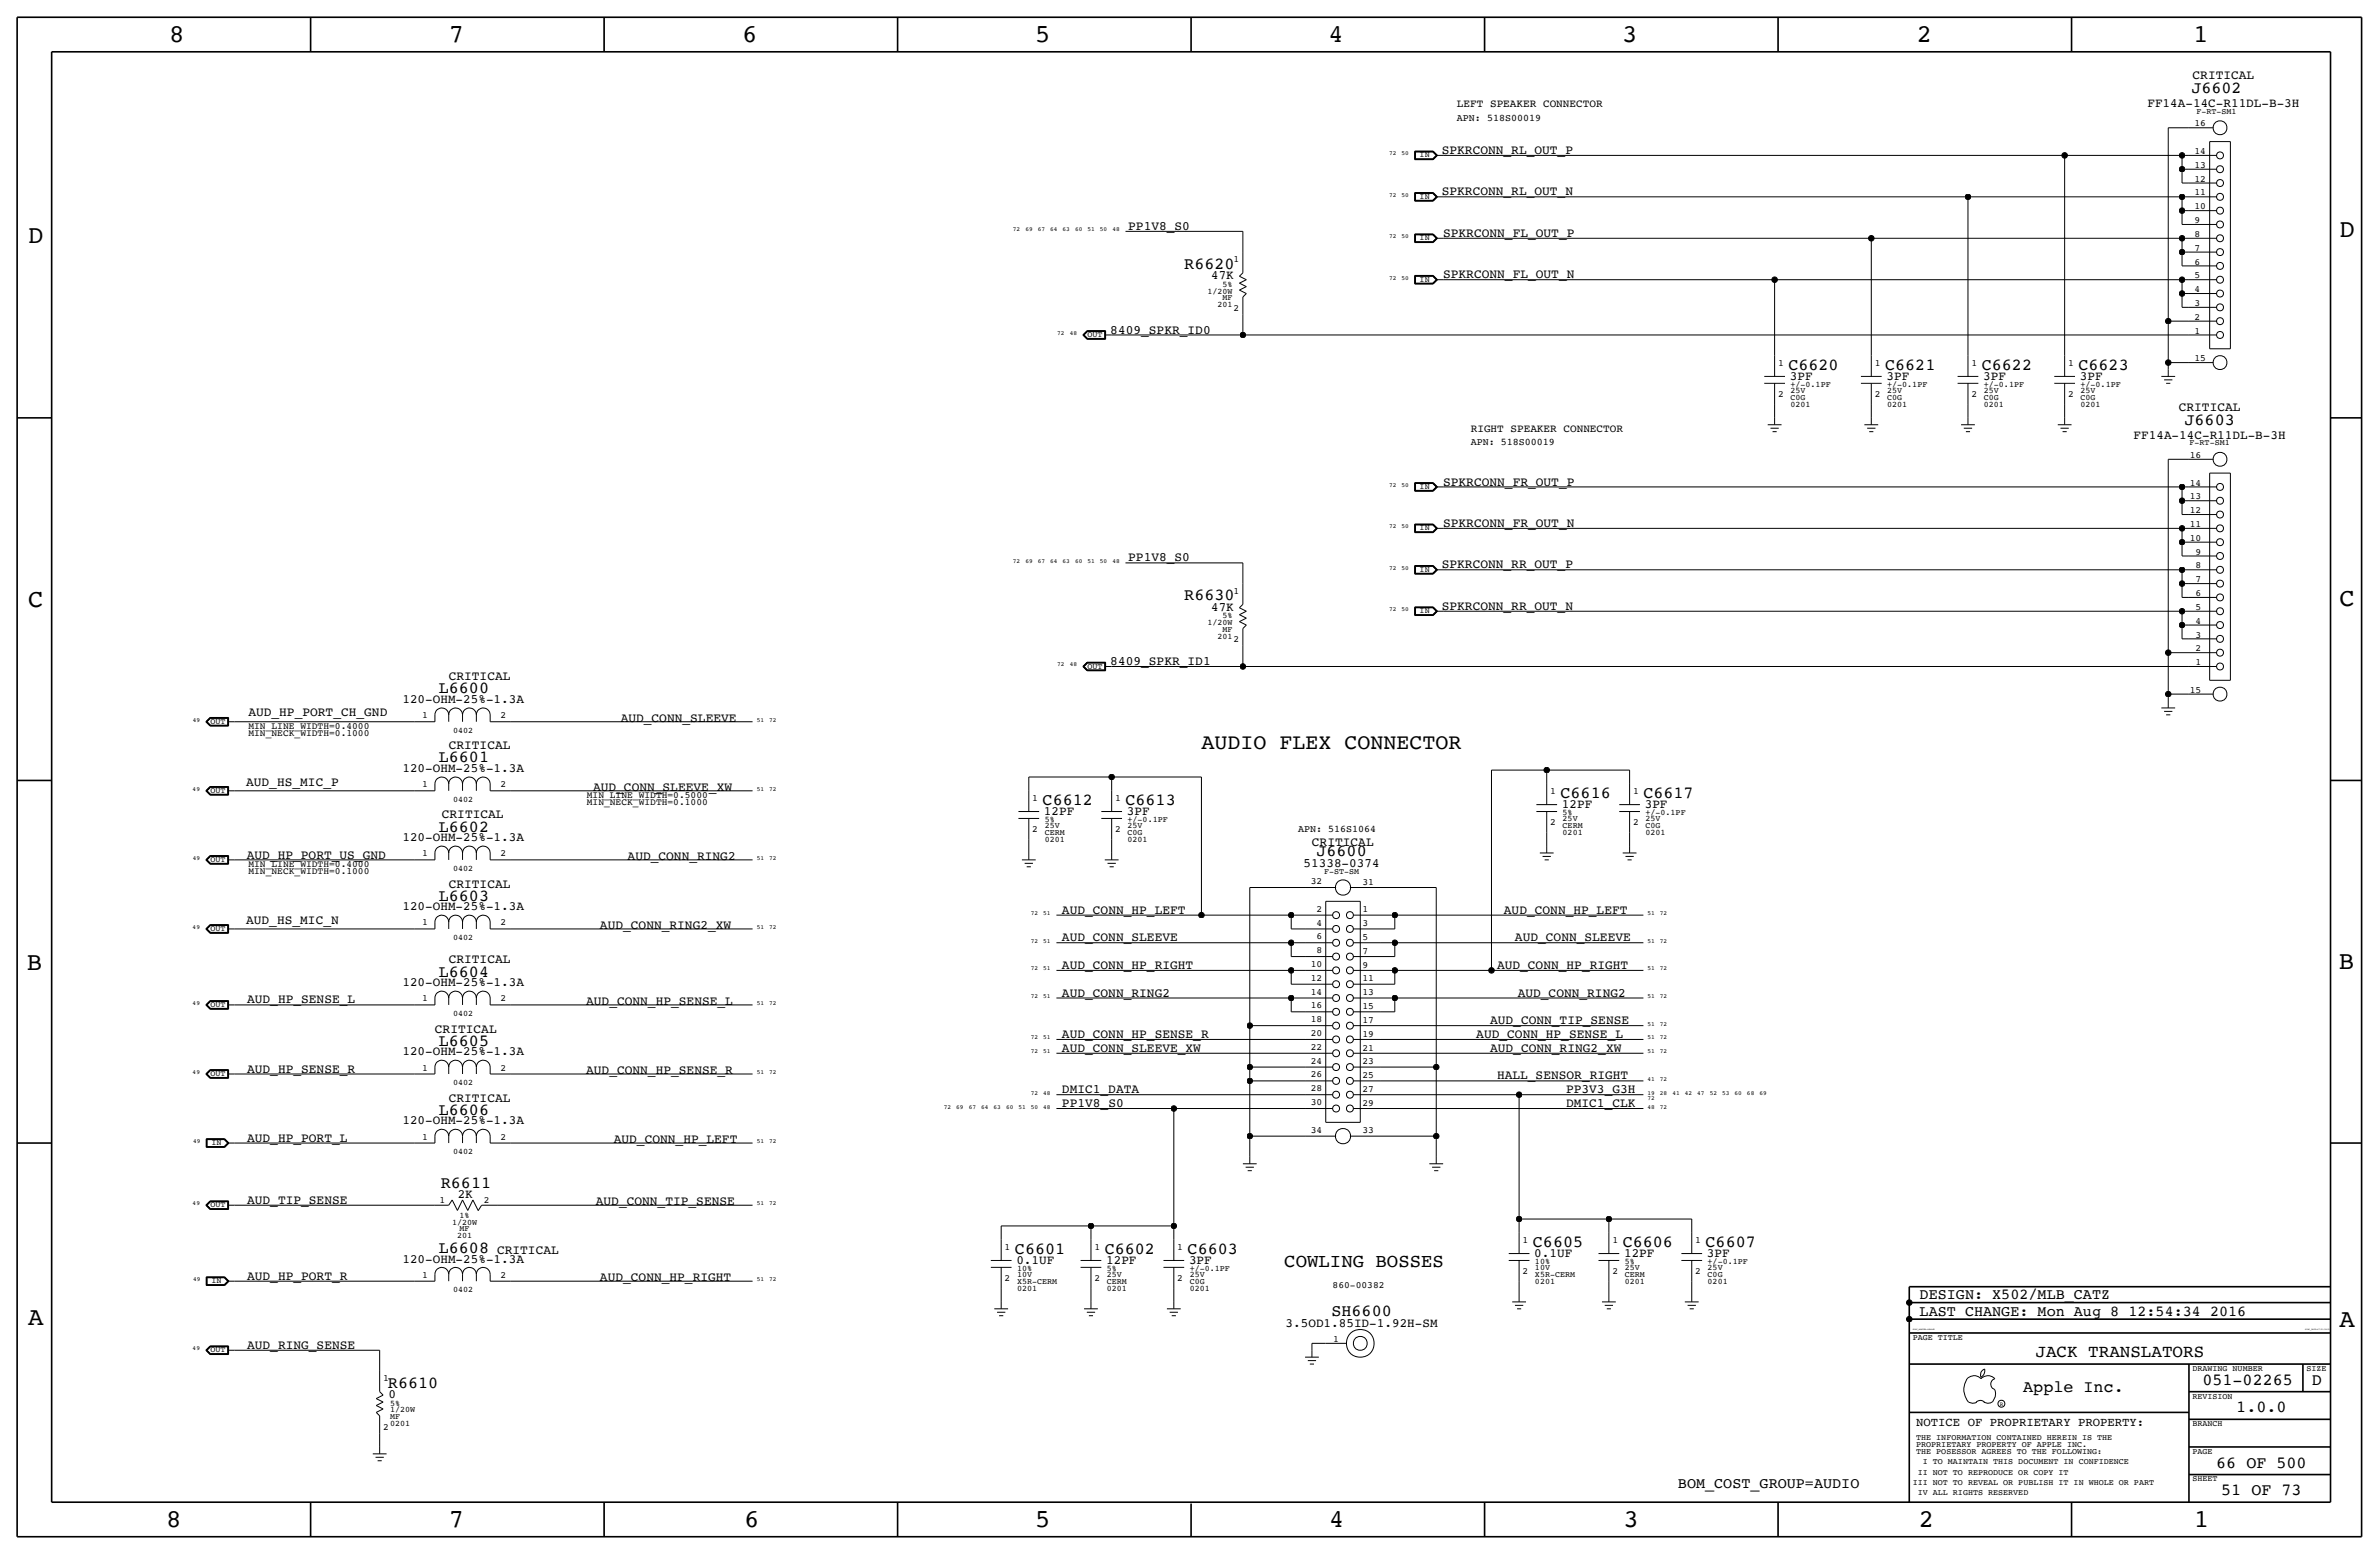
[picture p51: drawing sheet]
<svg xmlns="http://www.w3.org/2000/svg" width="875mm" height="572mm" viewBox="0 0 875 572" stroke-linecap="round" stroke-linejoin="round" font-family="sans-serif">
<defs><g id="words">
<g font-size="9.4">
<text x="62.2" y="15.5">8</text>
<text x="165.1" y="15.5">7</text>
<text x="273" y="15.5">6</text>
<text x="380.7" y="15.5">5</text>
<text x="488.7" y="15.5">4</text>
<text x="596.6" y="15.5">3</text>
<text x="705" y="15.5">2</text>
<text x="806.6" y="15.5">1</text>
<text x="10.4" y="89.4">D</text>
<text x="860.5" y="87.1">D</text>
<text x="10.4" y="223.3">C</text>
<text x="860.5" y="222.8">C</text>
<text x="9.9" y="356.6">B</text>
<text x="860.2" y="356.4">B</text>
<text x="10.4" y="487.4">A</text>
<text x="860.5" y="488.2">A</text>
<text x="61.2" y="561.6">8</text>
<text x="165.1" y="561.6">7</text>
<text x="273.8" y="561.6">6</text>
<text x="380.7" y="561.6">5</text>
<text x="488.9" y="561.6">4</text>
<text x="597.1" y="561.6">3</text>
<text x="705.8" y="561.6">2</text>
<text x="806.9" y="561.6">1</text>
</g>
<text font-size="8" x="441.9" y="275.6">AUDIO FLEX CONNECTOR</text>
<text font-size="7" x="472.4" y="466.1">COWLING BOSSES</text>
<text font-size="6.5" x="748.7" y="499.1">JACK TRANSLATORS</text>
<g font-size="6.2">
<text x="806" y="34.3">J6602</text>
<text x="435.6" y="98.8">R6620</text>
<text x="657.8" y="135.9">C6620</text>
<text x="693.4" y="135.9">C6621</text>
<text x="728.9" y="135.9">C6622</text>
<text x="764.5" y="135.9">C6623</text>
<text x="803.5" y="156.2">J6603</text>
<text x="435.6" y="220.7">R6630</text>
<text x="161.4" y="255">L6600</text>
<text x="161.4" y="280.4">L6601</text>
<text x="574" y="293.4">C6616</text>
<text x="604.5" y="293.4">C6617</text>
<text x="383.5" y="295.9">C6612</text>
<text x="414" y="295.9">C6613</text>
<text x="161.4" y="305.8">L6602</text>
<text x="484.2" y="315">J6600</text>
<text x="161.4" y="331.2">L6603</text>
<text x="161.4" y="359.2">L6604</text>
<text x="161.4" y="384.6">L6605</text>
<text x="161.4" y="410">L6606</text>
<text x="162.2" y="436.9">R6611</text>
<text x="161.4" y="460.8">L6608</text>
<text x="373.3" y="461">C6601</text>
<text x="406.3" y="461">C6602</text>
<text x="436.8" y="461">C6603</text>
<text x="563.8" y="458.5">C6605</text>
<text x="596.8" y="458.5">C6606</text>
<text x="627.3" y="458.5">C6607</text>
<text x="489.7" y="483.9">SH6600</text>
<text x="810.1" y="509.3">051-02265</text>
<text x="850.3" y="509.3">D</text>
<text x="142.7" y="510.3">R6610</text>
<text x="744.2" y="511.8">Apple Inc.</text>
<text x="822.6" y="519.4">1.0.0</text>
<text x="815.2" y="539.8">66 OF 500</text>
<text x="817" y="549.9">51 OF 73</text>
</g>
<g font-size="5.6">
<text x="706.1" y="477.8">DESIGN: X502/MLB_CATZ</text>
<text x="706.1" y="483.9">LAST CHANGE: Mon Aug 8 12:54:34 2016</text>
<text x="617.2" y="547.4">BOM_COST_GROUP=AUDIO</text>
</g>
<g font-size="4.7">
<text x="806.5" y="29.2">CRITICAL</text>
<text x="789.9" y="39.4">FF14A-14C-R11DL-B-3H</text>
<text x="530.3" y="56.6">SPKRCONN_RL_OUT_P</text>
<text x="530.3" y="71.9">SPKRCONN_RL_OUT_N</text>
<text x="415" y="84.6">PP1V8_S0</text>
<text x="530.8" y="87.1">SPKRCONN_FL_OUT_P</text>
<text x="445.5" y="102.6">47K</text>
<text x="530.8" y="102.4">SPKRCONN_FL_OUT_N</text>
<text x="408.4" y="122.7">8409_SPKR_ID0</text>
<text x="658.3" y="139.7">3PF</text>
<text x="693.9" y="139.7">3PF</text>
<text x="729.4" y="139.7">3PF</text>
<text x="765" y="139.7">3PF</text>
<text x="801.4" y="151.1">CRITICAL</text>
<text x="784.8" y="161.3">FF14A-14C-R11DL-B-3H</text>
<text x="530.8" y="178.6">SPKRCONN_FR_OUT_P</text>
<text x="530.8" y="193.8">SPKRCONN_FR_OUT_N</text>
<text x="415" y="206.5">PP1V8_S0</text>
<text x="530.3" y="209">SPKRCONN_RR_OUT_P</text>
<text x="445.5" y="224.5">47K</text>
<text x="530.3" y="224.3">SPKRCONN_RR_OUT_N</text>
<text x="408.4" y="244.6">8409_SPKR_ID1</text>
<text x="165" y="250.2">CRITICAL</text>
<text x="91.4" y="263.4">AUD_HP_PORT_CH_GND</text>
<text x="148" y="258.6">120-OHM-25%-1.3A</text>
<text x="228.3" y="265.4">AUD_CONN_SLEEVE</text>
<text x="165" y="275.6">CRITICAL</text>
<text x="148" y="284">120-OHM-25%-1.3A</text>
<text x="90.5" y="289.1">AUD_HS_MIC_P</text>
<text x="218.1" y="290.8">AUD_CONN_SLEEVE_XW</text>
<text x="384" y="299.7">12PF</text>
<text x="414.5" y="299.7">3PF</text>
<text x="574.5" y="297.2">12PF</text>
<text x="605" y="297.2">3PF</text>
<text x="162.5" y="301">CRITICAL</text>
<text x="148" y="309.4">120-OHM-25%-1.3A</text>
<text x="482.5" y="311.2">CRITICAL</text>
<text x="90.8" y="315.9">AUD_HP_PORT_US_GND</text>
<text x="230.8" y="316.2">AUD_CONN_RING2</text>
<text x="479.5" y="318.8">51338-0374</text>
<text x="165" y="326.4">CRITICAL</text>
<text x="148" y="334.8">120-OHM-25%-1.3A</text>
<text x="90.5" y="339.9">AUD_HS_MIC_N</text>
<text x="220.7" y="341.6">AUD_CONN_RING2_XW</text>
<text x="390.6" y="336">AUD_CONN_HP_LEFT</text>
<text x="553.2" y="336">AUD_CONN_HP_LEFT</text>
<text x="390.6" y="346.2">AUD_CONN_SLEEVE</text>
<text x="557.2" y="346.2">AUD_CONN_SLEEVE</text>
<text x="165" y="354.3">CRITICAL</text>
<text x="390.6" y="356.4">AUD_CONN_HP_RIGHT</text>
<text x="550.6" y="356.4">AUD_CONN_HP_RIGHT</text>
<text x="148" y="362.7">120-OHM-25%-1.3A</text>
<text x="90.9" y="369">AUD_HP_SENSE_L</text>
<text x="215.6" y="369.6">AUD_CONN_HP_SENSE_L</text>
<text x="390.6" y="366.5">AUD_CONN_RING2</text>
<text x="558.2" y="366.5">AUD_CONN_RING2</text>
<text x="548.1" y="376.7">AUD_CONN_TIP_SENSE</text>
<text x="160" y="379.7">CRITICAL</text>
<text x="390.6" y="381.7">AUD_CONN_HP_SENSE_R</text>
<text x="543" y="381.7">AUD_CONN_HP_SENSE_L</text>
<text x="148" y="388.1">120-OHM-25%-1.3A</text>
<text x="390.6" y="386.8">AUD_CONN_SLEEVE_XW</text>
<text x="548.1" y="386.8">AUD_CONN_RING2_XW</text>
<text x="90.9" y="394.4">AUD_HP_SENSE_R</text>
<text x="215.6" y="395">AUD_CONN_HP_SENSE_R</text>
<text x="550.6" y="397">HALL_SENSOR_RIGHT</text>
<text x="165" y="405.1">CRITICAL</text>
<text x="390.6" y="402.1">DMIC1_DATA</text>
<text x="390.6" y="407.1">PP1V8_S0</text>
<text x="576" y="402.1">PP3V3_G3H</text>
<text x="576" y="407.2">DMIC1_CLK</text>
<text x="148" y="413.5">120-OHM-25%-1.3A</text>
<text x="90.9" y="419.8">AUD_HP_PORT_L</text>
<text x="225.8" y="420.4">AUD_CONN_HP_LEFT</text>
<text x="90.9" y="442.7">AUD_TIP_SENSE</text>
<text x="168.3" y="440.4">2K</text>
<text x="219.2" y="443.2">AUD_CONN_TIP_SENSE</text>
<text x="182.8" y="461">CRITICAL</text>
<text x="148" y="464.3">120-OHM-25%-1.3A</text>
<text x="373.8" y="464.8">0.1UF</text>
<text x="406.9" y="464.8">12PF</text>
<text x="437.3" y="464.8">3PF</text>
<text x="564.3" y="462.3">0.1UF</text>
<text x="597.4" y="462.3">12PF</text>
<text x="627.8" y="462.3">3PF</text>
<text x="90.9" y="470.6">AUD_HP_PORT_R</text>
<text x="220.7" y="471.1">AUD_CONN_HP_RIGHT</text>
<text x="472.9" y="487.9">3.5OD1.85ID-1.92H-SM</text>
<text x="90.9" y="496">AUD_RING_SENSE</text>
<text x="143" y="514.1">0</text>
</g>
<text font-size="4.5" x="704.8" y="524.5">NOTICE OF PROPRIETARY PROPERTY:</text>
<g font-size="4.1">
<text x="535.9" y="39.4">LEFT SPEAKER CONNECTOR</text>
<text x="541" y="158.8">RIGHT SPEAKER CONNECTOR</text>
</g>
<g font-size="3.7">
<text x="535.9" y="44.5">APN: 518S00019</text>
<text x="541" y="163.8">APN: 518S00019</text>
<text x="477.5" y="306.1">APN: 516S1064</text>
</g>
<g font-size="3.5">
<text x="807.2" y="46.5">16</text>
<text x="807.2" y="56.6">14</text>
<text x="807.2" y="61.7">13</text>
<text x="807.2" y="66.8">12</text>
<text x="807.2" y="71.9">11</text>
<text x="807.2" y="77">10</text>
<text x="807.2" y="82">9</text>
<text x="807.2" y="87.1">8</text>
<text x="807.2" y="92.2">7</text>
<text x="453.8" y="96.5">1</text>
<text x="807.2" y="97.3">6</text>
<text x="807.2" y="102.4">5</text>
<text x="807.2" y="107.5">4</text>
<text x="807.2" y="112.5">3</text>
<text x="453.8" y="114.3">2</text>
<text x="807.2" y="117.6">2</text>
<text x="807.2" y="122.7">1</text>
<text x="654" y="134.6">1</text>
<text x="689.6" y="134.6">1</text>
<text x="725.1" y="134.6">1</text>
<text x="760.7" y="134.6">1</text>
<text x="807.2" y="132.9">15</text>
<text x="654" y="146.1">2</text>
<text x="689.6" y="146.1">2</text>
<text x="725.1" y="146.1">2</text>
<text x="760.7" y="146.1">2</text>
<text x="805.5" y="168.4">16</text>
<text x="805.5" y="178.6">14</text>
<text x="805.5" y="183.6">13</text>
<text x="805.5" y="188.7">12</text>
<text x="805.5" y="193.8">11</text>
<text x="805.5" y="198.9">10</text>
<text x="807.6" y="204">9</text>
<text x="807.6" y="209.1">8</text>
<text x="807.6" y="214.1">7</text>
<text x="453.8" y="218.4">1</text>
<text x="807.6" y="219.2">6</text>
<text x="807.6" y="224.3">5</text>
<text x="807.6" y="229.4">4</text>
<text x="453.8" y="236.2">2</text>
<text x="807.6" y="234.5">3</text>
<text x="807.6" y="239.5">2</text>
<text x="807.6" y="244.6">1</text>
<text x="805.5" y="254.8">15</text>
<text x="91.4" y="268">MIN_LINE_WIDTH=0.4000</text>
<text x="155.3" y="264.2">1</text>
<text x="184.1" y="264.2">2</text>
<text x="91.4" y="270.5">MIN_NECK_WIDTH=0.1000</text>
<text x="155.3" y="289.6">1</text>
<text x="184.1" y="289.6">2</text>
<text x="215.8" y="293.4">MIN_LINE_WIDTH=0.5000</text>
<text x="570.2" y="292.1">1</text>
<text x="600.7" y="292.1">1</text>
<text x="215.8" y="295.9">MIN_NECK_WIDTH=0.1000</text>
<text x="379.7" y="294.6">1</text>
<text x="410.2" y="294.6">1</text>
<text x="570.2" y="303.5">2</text>
<text x="600.7" y="303.5">2</text>
<text x="379.7" y="306.1">2</text>
<text x="410.2" y="306.1">2</text>
<text x="155.3" y="315">1</text>
<text x="184.1" y="315">2</text>
<text x="91.4" y="321.3">MIN_NECK_WIDTH=0.1000</text>
<text x="91.4" y="318.8">MIN_LINE_WIDTH=0.4000</text>
<text x="482.1" y="325.1">32</text>
<text x="501.1" y="325.4">31</text>
<text x="484.2" y="335.3">2</text>
<text x="501.1" y="335.6">1</text>
<text x="155.3" y="340.4">1</text>
<text x="184.1" y="340.4">2</text>
<text x="484.2" y="340.4">4</text>
<text x="501.1" y="340.6">3</text>
<text x="484.2" y="345.5">6</text>
<text x="501.1" y="345.7">5</text>
<text x="484.2" y="350.5">8</text>
<text x="501.1" y="350.8">7</text>
<text x="482.1" y="355.6">10</text>
<text x="501.1" y="355.9">9</text>
<text x="482.1" y="365.8">14</text>
<text x="482.1" y="360.7">12</text>
<text x="501.1" y="361">11</text>
<text x="155.3" y="368.3">1</text>
<text x="184.1" y="368.3">2</text>
<text x="482.1" y="370.9">16</text>
<text x="501.1" y="371.1">15</text>
<text x="501.1" y="366">13</text>
<text x="482.1" y="375.9">18</text>
<text x="501.1" y="376.2">17</text>
<text x="482.1" y="381">20</text>
<text x="501.1" y="381.3">19</text>
<text x="482.1" y="386.1">22</text>
<text x="501.1" y="386.3">21</text>
<text x="155.3" y="393.7">1</text>
<text x="184.1" y="393.7">2</text>
<text x="482.1" y="391.2">24</text>
<text x="501.1" y="391.4">23</text>
<text x="482.1" y="401.3">28</text>
<text x="482.1" y="396.2">26</text>
<text x="501.1" y="401.6">27</text>
<text x="501.1" y="396.5">25</text>
<text x="482.1" y="406.4">30</text>
<text x="501.1" y="406.7">29</text>
<text x="155.3" y="419.1">1</text>
<text x="184.1" y="419.1">2</text>
<text x="482.1" y="416.6">34</text>
<text x="501.1" y="416.8">33</text>
<text x="161.7" y="442.5">1</text>
<text x="178" y="442.5">2</text>
<text x="369.5" y="459.7">1</text>
<text x="402.5" y="459.7">1</text>
<text x="433" y="459.7">1</text>
<text x="560" y="457.2">1</text>
<text x="593" y="457.2">1</text>
<text x="623.5" y="457.2">1</text>
<text x="155.3" y="469.9">1</text>
<text x="184.1" y="469.9">2</text>
<text x="369.5" y="471.2">2</text>
<text x="402.5" y="471.2">2</text>
<text x="433" y="471.2">2</text>
<text x="490.2" y="473.7">860-00382</text>
<text x="560" y="468.6">2</text>
<text x="593" y="468.6">2</text>
<text x="623.5" y="468.6">2</text>
<text x="490.4" y="493.5">1</text>
<text x="140.9" y="508">1</text>
<text x="140.9" y="525.8">2</text>
</g>
<g font-size="3.1">
<text x="807.9" y="41.9">F-RT-SM1</text>
<text x="522.2" y="57.9">IN</text>
<text x="522.2" y="73.2">IN</text>
<text x="522.2" y="88.4">IN</text>
<text x="444.1" y="108">1/20W</text>
<text x="449.6" y="105.4">5%</text>
<text x="522.2" y="103.6">IN</text>
<text x="447.8" y="113">201</text>
<text x="449.6" y="110.5">MF</text>
<text x="400" y="124">OUT</text>
<text x="658.6" y="142.2">+/-0.1PF</text>
<text x="694.1" y="142.2">+/-0.1PF</text>
<text x="729.7" y="142.2">+/-0.1PF</text>
<text x="765.3" y="142.2">+/-0.1PF</text>
<text x="658.6" y="149.6">0201</text>
<text x="658.6" y="147.1">C0G</text>
<text x="658.6" y="144.5">25V</text>
<text x="694.1" y="149.6">0201</text>
<text x="694.1" y="147.1">C0G</text>
<text x="694.1" y="144.5">25V</text>
<text x="729.7" y="149.6">0201</text>
<text x="729.7" y="147.1">C0G</text>
<text x="729.7" y="144.5">25V</text>
<text x="765.3" y="149.6">0201</text>
<text x="765.3" y="147.1">C0G</text>
<text x="765.3" y="144.5">25V</text>
<text x="805.4" y="163.8">F-RT-SM1</text>
<text x="522.2" y="179.8">IN</text>
<text x="522.2" y="195.1">IN</text>
<text x="522.2" y="210.3">IN</text>
<text x="449.6" y="227.3">5%</text>
<text x="522.2" y="225.6">IN</text>
<text x="444.1" y="229.9">1/20W</text>
<text x="449.6" y="232.4">MF</text>
<text x="447.8" y="235">201</text>
<text x="400" y="245.9">OUT</text>
<text x="77.4" y="266.2">OUT</text>
<text x="166.7" y="269.5">0402</text>
<text x="77.4" y="291.6">OUT</text>
<text x="166.7" y="294.9">0402</text>
<text x="574.8" y="299.7">5%</text>
<text x="605.2" y="299.7">+/-0.1PF</text>
<text x="384.3" y="304.5">25V</text>
<text x="384.3" y="302.3">5%</text>
<text x="414.7" y="304.5">25V</text>
<text x="414.7" y="302.3">+/-0.1PF</text>
<text x="574.8" y="304.5">CERM</text>
<text x="574.8" y="302">25V</text>
<text x="605.2" y="304.5">C0G</text>
<text x="605.2" y="302">25V</text>
<text x="384.3" y="309.6">0201</text>
<text x="384.3" y="307.1">CERM</text>
<text x="414.7" y="309.6">0201</text>
<text x="414.7" y="307.1">C0G</text>
<text x="574.8" y="307.1">0201</text>
<text x="605.2" y="307.1">0201</text>
<text x="77.4" y="317">OUT</text>
<text x="166.7" y="320.3">0402</text>
<text x="487" y="321.6">F-ST-SM</text>
<text x="77.4" y="342.4">OUT</text>
<text x="166.7" y="345.7">0402</text>
<text x="77.4" y="370.3">OUT</text>
<text x="166.7" y="373.6">0402</text>
<text x="77.4" y="395.7">OUT</text>
<text x="166.7" y="399">0402</text>
<text x="77.8" y="421.1">IN</text>
<text x="166.7" y="424.4">0402</text>
<text x="77.4" y="444">OUT</text>
<text x="169" y="447.8">1%</text>
<text x="166.3" y="450.3">1/20W</text>
<text x="168.1" y="455.4">201</text>
<text x="169" y="452.9">MF</text>
<text x="374.1" y="467.4">10%</text>
<text x="407.1" y="467.4">5%</text>
<text x="437.6" y="467.4">+/-0.1PF</text>
<text x="564.6" y="467.1">10V</text>
<text x="564.6" y="464.8">10%</text>
<text x="597.6" y="467.1">25V</text>
<text x="597.6" y="464.8">5%</text>
<text x="628.1" y="467.1">25V</text>
<text x="628.1" y="464.8">+/-0.1PF</text>
<text x="77.8" y="471.9">IN</text>
<text x="374.1" y="472.2">X5R-CERM</text>
<text x="374.1" y="469.6">10V</text>
<text x="407.1" y="472.2">CERM</text>
<text x="407.1" y="469.6">25V</text>
<text x="437.6" y="472.2">C0G</text>
<text x="437.6" y="469.6">25V</text>
<text x="564.6" y="472.2">0201</text>
<text x="564.6" y="469.6">X5R-CERM</text>
<text x="597.6" y="472.2">0201</text>
<text x="597.6" y="469.6">CERM</text>
<text x="628.1" y="472.2">0201</text>
<text x="628.1" y="469.6">C0G</text>
<text x="166.7" y="475.2">0402</text>
<text x="374.1" y="474.7">0201</text>
<text x="407.1" y="474.7">0201</text>
<text x="437.6" y="474.7">0201</text>
<text x="77.4" y="497.3">OUT</text>
<text x="703.5" y="492.8">PAGE TITLE</text>
<text x="806.4" y="504.2">DRAWING NUMBER</text>
<text x="848.3" y="504.2">SIZE</text>
<text x="806.4" y="514.3">REVISION</text>
<text x="143.5" y="522">MF</text>
<text x="143.5" y="519.4">1/20W</text>
<text x="143.5" y="516.9">5%</text>
<text x="143.5" y="524.5">0201</text>
<text x="806.4" y="524.5">BRANCH</text>
<text x="704.8" y="532.1">PROPRIETARY PROPERTY OF APPLE INC.</text>
<text x="704.8" y="529.6">THE INFORMATION CONTAINED HEREIN IS THE</text>
<text x="704.8" y="534.7">THE POSESSOR AGREES TO THE FOLLOWING:</text>
<text x="707.2" y="538.5">I TO MAINTAIN THIS DOCUMENT IN CONFIDENCE</text>
<text x="806.4" y="534.7">PAGE</text>
<text x="705.4" y="542.3">II NOT TO REPRODUCE OR COPY IT</text>
<text x="806.4" y="544.8">SHEET</text>
<text x="703.5" y="546.1">III NOT TO REVEAL OR PUBLISH IT IN WHOLE OR PART</text>
<text x="705.4" y="549.9">IV ALL RIGHTS RESERVED</text>
</g>
<g font-size="2.3">
<text x="510.9" y="57.1">72</text>
<text x="515.5" y="57.1">50</text>
<text x="510.9" y="72.4">72</text>
<text x="515.5" y="72.4">50</text>
<text x="372.6" y="85.1">72</text>
<text x="377.1" y="85.1">69</text>
<text x="381.7" y="85.1">67</text>
<text x="386.3" y="85.1">64</text>
<text x="390.9" y="85.1">63</text>
<text x="395.4" y="85.1">60</text>
<text x="400" y="85.1">51</text>
<text x="404.6" y="85.1">50</text>
<text x="409.1" y="85.1">48</text>
<text x="510.9" y="87.6">72</text>
<text x="515.5" y="87.6">50</text>
<text x="510.9" y="102.9">72</text>
<text x="515.5" y="102.9">50</text>
<text x="388.9" y="123.2">72</text>
<text x="393.4" y="123.2">48</text>
<text x="510.9" y="179.1">72</text>
<text x="515.5" y="179.1">50</text>
<text x="510.9" y="194.3">72</text>
<text x="515.5" y="194.3">50</text>
<text x="372.6" y="207">72</text>
<text x="377.1" y="207">69</text>
<text x="381.7" y="207">67</text>
<text x="386.3" y="207">64</text>
<text x="390.9" y="207">63</text>
<text x="395.4" y="207">60</text>
<text x="400" y="207">51</text>
<text x="404.6" y="207">50</text>
<text x="409.1" y="207">48</text>
<text x="510.9" y="209.5">72</text>
<text x="515.5" y="209.5">50</text>
<text x="510.9" y="224.8">72</text>
<text x="515.5" y="224.8">50</text>
<text x="388.9" y="245.1">72</text>
<text x="393.4" y="245.1">48</text>
<text x="70.9" y="265.4">49</text>
<text x="278.3" y="265.4">51</text>
<text x="282.9" y="265.4">72</text>
<text x="70.9" y="290.8">49</text>
<text x="278.3" y="290.8">51</text>
<text x="282.9" y="290.8">72</text>
<text x="70.9" y="316.2">49</text>
<text x="278.3" y="316.2">51</text>
<text x="282.9" y="316.2">72</text>
<text x="70.9" y="341.6">49</text>
<text x="278.3" y="341.6">51</text>
<text x="282.9" y="341.6">72</text>
<text x="379.2" y="336.6">72</text>
<text x="383.7" y="336.6">51</text>
<text x="606" y="336.6">51</text>
<text x="610.6" y="336.6">72</text>
<text x="379.2" y="346.7">72</text>
<text x="383.7" y="346.7">51</text>
<text x="606" y="346.7">51</text>
<text x="610.6" y="346.7">72</text>
<text x="379.2" y="356.9">72</text>
<text x="383.7" y="356.9">51</text>
<text x="606" y="356.9">51</text>
<text x="610.6" y="356.9">72</text>
<text x="70.9" y="369.6">49</text>
<text x="278.3" y="369.6">51</text>
<text x="282.9" y="369.6">72</text>
<text x="379.2" y="367">72</text>
<text x="383.7" y="367">51</text>
<text x="606" y="367">51</text>
<text x="610.6" y="367">72</text>
<text x="606" y="377.2">51</text>
<text x="610.6" y="377.2">72</text>
<text x="379.2" y="382.3">72</text>
<text x="383.7" y="382.3">51</text>
<text x="606" y="382.3">51</text>
<text x="610.6" y="382.3">72</text>
<text x="379.2" y="387.4">72</text>
<text x="383.7" y="387.4">51</text>
<text x="606" y="387.4">51</text>
<text x="610.6" y="387.4">72</text>
<text x="70.9" y="395">49</text>
<text x="278.3" y="395">51</text>
<text x="282.9" y="395">72</text>
<text x="606" y="397.5">41</text>
<text x="610.6" y="397.5">72</text>
<text x="347.2" y="407.7">72</text>
<text x="351.7" y="407.7">69</text>
<text x="356.3" y="407.7">67</text>
<text x="360.9" y="407.7">64</text>
<text x="365.5" y="407.7">63</text>
<text x="370" y="407.7">60</text>
<text x="374.6" y="407.7">51</text>
<text x="379.2" y="407.7">50</text>
<text x="379.2" y="402.6">72</text>
<text x="383.7" y="407.7">48</text>
<text x="383.7" y="402.6">48</text>
<text x="606" y="404.4">72</text>
<text x="606" y="402.6">19</text>
<text x="606" y="407.7">48</text>
<text x="610.6" y="402.6">28</text>
<text x="610.6" y="407.7">72</text>
<text x="615.1" y="402.6">41</text>
<text x="619.7" y="402.6">42</text>
<text x="624.3" y="402.6">47</text>
<text x="628.9" y="402.6">52</text>
<text x="633.4" y="402.6">53</text>
<text x="638" y="402.6">60</text>
<text x="642.6" y="402.6">68</text>
<text x="647.1" y="402.6">69</text>
<text x="71" y="420.4">49</text>
<text x="278.3" y="420.4">51</text>
<text x="282.9" y="420.4">72</text>
<text x="70.9" y="443.2">49</text>
<text x="278.3" y="443.2">51</text>
<text x="282.9" y="443.2">72</text>
<text x="71" y="471.2">49</text>
<text x="278.3" y="471.2">51</text>
<text x="282.9" y="471.2">72</text>
<text x="70.9" y="496.6">49</text>
</g>
<text font-size="2.2" x="735.5" y="516.9">R</text>
<g font-size=".8">
<text x="703.5" y="488.9">SYNC_MASTER=AHAAGE</text>
<text x="847.9" y="488.9">SYNC_DATE=07/21/2015</text>
</g>
</g></defs>
<g fill="none" stroke="#000" stroke-width=".37">
<path d="M520.3 55.6h6.9zM520.3 55.6v3.1zM520.3 58.7h6.9zM520.4 55.7v2.9zM520.4 58.6h6.7zM520.4 55.7h6.7zM520.5 55.8v2.7zM520.5 58.5h6.5zM520.5 55.8h6.5zM520.6 55.9h6.4zM520.6 55.9v2.5zM520.6 58.4h6.4z"/>
<path d="M527 58.4l1.3-1.3zM527 55.9l1.3 1.3zM527 58.5l1.4-1.3zM527.1 55.8l1.3 1.4zM527.1 55.7l1.5 1.5zM527.1 58.6l1.5-1.4zM527.2 55.6l1.5 1.6zM527.2 58.7l1.5-1.6zM528.3 57.2h2.5zM530.8 57.2h228.6zM759.4 57.2h43.2zM759.4 57.2v73.6z"/>
<path d="M797.5 47v71.1zM797.5 47h7.6zM802.6 57.2h2.5zM802.6 57.2v5zM805.1 57.2h10.2zM805.1 47h8.9zM812.7 52.1v76.2zM812.7 52.1h7.7zM820.4 52.1v76.2zM520.3 70.8h6.9zM520.3 70.8v3.2zM520.3 74h6.9z"/>
<path d="M520.4 70.9v3zM520.4 73.9h6.7zM520.4 70.9h6.7zM520.5 71v2.8zM520.5 73.8h6.5zM520.5 71h6.5zM520.6 71.1h6.4zM520.6 71.1v2.6zM520.6 73.7h6.4zM527 73.7l1.3-1.3zM527 71.1l1.3 1.3zM527 73.8l1.4-1.4z"/>
<path d="M527.1 71l1.3 1.4zM527.1 70.9l1.5 1.5zM527.1 73.9l1.5-1.5zM527.2 70.8l1.5 1.6zM527.2 74l1.5-1.6zM528.3 72.4h2.5zM530.8 72.4h193zM723.8 72.4h78.8zM723.8 72.4v58.4zM802.6 72.4v5.1zM802.6 77.5v5zM802.6 77.5h2.5z"/>
<path d="M802.6 62.2v5.1zM802.6 62.2h2.5zM802.6 67.3h2.5zM802.6 72.4h2.5zM805.1 62.2h10.2zM805.1 67.3h10.2zM805.1 72.4h10.2zM805.1 77.5h10.2zM414 85.1h43.1zM457.1 85.1v7.6zM457.1 92.7v7.6zM520.3 86.1h6.9z"/>
<path d="M520.3 86.1v3.1zM520.3 89.2h6.9zM520.4 86.2v2.9zM520.4 89.1h6.7zM520.4 86.2h6.7zM520.5 86.3v2.7zM520.5 89h6.5zM520.5 86.3h6.5zM520.6 86.4h6.4zM520.6 86.4v2.5zM520.6 88.9h6.4zM527 88.9l1.3-1.3z"/>
<path d="M527 86.4l1.3 1.2zM527 89l1.4-1.4zM527.1 86.3l1.3 1.3zM527.1 86.2l1.5 1.4zM527.1 89.1l1.5-1.5zM527.2 86.1l1.5 1.5zM527.2 89.2l1.5-1.6zM528.3 87.6h2.5zM530.8 87.6h157.5zM688.3 87.6h114.3zM688.3 87.6v43.2zM802.6 87.6h2.5z"/>
<path d="M802.6 87.6v5.1zM802.6 92.7v5.1zM802.6 92.7h2.5zM802.6 97.8h2.5zM802.6 82.6h2.5zM805.1 97.8h10.2zM805.1 82.6h10.2zM805.1 87.6h10.2zM805.1 92.7h10.2zM455.9 101.6l1.2-1.3zM455.9 101.6l2.5 1.3zM455.9 106.7l2.5 1.3z"/>
<path d="M455.9 104.1l2.5 1.3zM455.9 106.7l2.5-1.3zM455.9 104.1l2.5-1.2zM457.1 115.6v7.6zM457.1 109.2v6.4zM458.4 108l-1.3 1.2zM520.3 101.3h6.9zM520.3 101.3v3.1zM520.3 104.4h6.9zM520.4 101.4v2.9zM520.4 104.3h6.7zM520.4 101.4h6.7z"/>
<path d="M520.5 101.5v2.7zM520.5 104.2h6.5zM520.5 101.5h6.5zM520.6 101.6h6.4zM520.6 101.6v2.5zM520.6 104.1h6.4zM527 104.1l1.3-1.2zM527 101.6l1.3 1.3zM527 104.2l1.4-1.3zM527.1 101.5l1.3 1.4zM527.1 101.4l1.5 1.5zM527.1 104.3l1.5-1.4z"/>
<path d="M527.2 101.3l1.5 1.6zM527.2 104.4l1.5-1.5zM528.3 102.9h2.5zM530.8 102.9h121.9zM652.7 102.9h149.9zM652.7 102.9v27.9zM797.5 118.1h7.6zM797.5 118.1v15.3zM802.6 102.9v5zM802.6 108v5zM802.6 108h2.5zM802.6 113h2.5z"/>
<path d="M802.6 102.9h2.5zM805.1 108h10.2zM805.1 113h10.2zM805.1 118.1h10.2zM805.1 102.9h10.2zM398.3 123.2l1.5 1.6zM398.3 123.2l1.5-1.6zM398.4 123.2l1.5-1.5zM398.4 123.2l1.5 1.5zM398.6 123.2l1.3-1.4zM398.6 123.2l1.3 1.4zM398.7 123.2l1.3 1.3z"/>
<path d="M398.7 123.2l1.3-1.3zM399.8 121.6h6.9zM399.8 124.8h6.9zM399.9 121.7h6.7zM399.9 124.7h6.7zM399.9 121.8h6.6zM399.9 124.6h6.6zM400 124.5h6.3zM400 121.9h6.3zM406.3 121.9v2.6zM406.3 123.2h2.6zM406.5 121.8v2.8z"/>
<path d="M406.6 121.7v3zM406.7 121.6v3.2zM408.9 123.2h48.2zM457.1 123.2h348zM648.9 138.4h7.6zM652.7 130.8v7.6zM684.5 138.4h7.6zM688.3 130.8v7.6zM720 138.4h7.7zM723.8 130.8v7.6zM755.6 138.4h7.6zM759.4 130.8v7.6z"/>
<path d="M795 138.4h5zM796 139.7h3zM797.5 133.3v2.6zM797.5 135.9v2.5zM797.5 133.4h7.6zM805.1 123.2h10.2zM805.1 133.4h8.9zM812.7 128.3h7.7zM648.9 141h7.6zM650.2 156.2h5.1zM651.2 157.5h3.1zM652 158.8h1.5z"/>
<path d="M652.7 148.6v5.1zM652.7 153.7v2.5zM652.7 141v7.6zM684.5 141h7.6zM685.7 156.2h5.1zM686.8 157.5h3zM687.5 158.8h1.6zM688.3 148.6v5.1zM688.3 153.7v2.5zM688.3 141v7.6zM720 141h7.7zM721.3 156.2h5.1z"/>
<path d="M722.3 157.5h3.1zM723.1 158.8h1.5zM723.8 148.6v5.1zM723.8 153.7v2.5zM723.8 141v7.6zM755.6 141h7.6zM756.9 156.2h5zM757.9 157.5h3zM758.6 158.8h1.6zM759.4 148.6v5.1zM759.4 153.7v2.5zM759.4 141v7.6z"/>
<path d="M796.7 141h1.6zM520.3 177.5h6.9zM520.3 177.5v3.1zM520.4 177.6v2.9zM520.4 177.6h6.7zM520.5 177.7v2.7zM520.5 177.7h6.5zM520.6 177.8h6.4zM520.6 177.8v2.5zM527 177.8l1.3 1.3zM527.1 177.7l1.3 1.4zM527.1 177.6l1.5 1.5z"/>
<path d="M527.2 177.5l1.5 1.6zM528.3 179.1h2.5zM528.7 179.1l-1.5 1.5zM530.8 179.1h271.8zM797.5 168.9v71.1zM797.5 168.9h7.6zM802.6 179.1h2.5zM802.6 179.1v5zM805.1 179.1h10.2zM805.1 168.9h8.9zM812.7 174v76.2zM812.7 174h7.7z"/>
<path d="M820.4 174v76.2zM520.3 192.7h6.9zM520.3 192.7v3.2zM520.3 195.9h6.9zM520.3 180.6h6.9zM520.4 192.8v3zM520.4 195.8h6.7zM520.4 180.5h6.7zM520.4 192.8h6.7zM520.5 192.9v2.8zM520.5 195.7h6.5zM520.5 180.4h6.5z"/>
<path d="M520.5 192.9h6.5zM520.6 193h6.4zM520.6 193v2.6zM520.6 195.6h6.4zM520.6 180.3h6.4zM527 195.6l1.3-1.3zM527 180.3l1.3-1.2zM527 193l1.3 1.3zM527 195.7l1.4-1.4zM527 180.4l1.4-1.3zM527.1 192.9l1.3 1.4zM527.1 192.8l1.5 1.5z"/>
<path d="M527.1 195.8l1.5-1.5zM527.1 180.5l1.5-1.4zM527.2 192.7l1.5 1.6zM527.2 195.9l1.5-1.6zM528.3 194.3h2.5zM530.8 194.3h271.8zM802.6 184.2v5zM802.6 184.2h2.5zM802.6 189.2h2.5zM802.6 194.3v5.1zM802.6 199.4v5.1zM802.6 199.4h2.5z"/>
<path d="M802.6 194.3h2.5zM805.1 184.2h10.2zM805.1 189.2h10.2zM805.1 194.3h10.2zM805.1 199.4h10.2zM414 207h43.1zM457.1 207v7.6zM457.1 214.6v7.7zM520.3 208h6.9zM520.3 208v3.1zM520.3 211.1h6.9zM520.4 208.1v2.9z"/>
<path d="M520.4 211h6.7zM520.4 208.1h6.7zM520.5 208.2v2.7zM520.5 210.9h6.5zM520.5 208.2h6.5zM520.6 208.3h6.4zM520.6 208.3v2.5zM520.6 210.8h6.4zM527 210.8l1.3-1.3zM527 208.3l1.3 1.3zM527 210.9l1.4-1.3zM527.1 208.2l1.3 1.4z"/>
<path d="M527.1 208.1l1.5 1.5zM527.1 211l1.5-1.4zM527.2 208l1.5 1.6zM527.2 211.1l1.5-1.6zM528.3 209.6h2.5zM530.8 209.6h271.8zM802.6 204.5h2.5zM802.6 219.7h2.5zM802.6 214.6v5.1zM802.6 209.6v5zM802.6 214.6h2.5zM802.6 209.6h2.5z"/>
<path d="M805.1 219.7h10.2zM805.1 204.5h10.2zM805.1 209.6h10.2zM805.1 214.6h10.2zM455.9 223.5l2.5 1.3zM455.9 228.6l2.5 1.3zM455.9 226.1l2.5 1.2zM455.9 228.6l2.5-1.3zM455.9 226.1l2.5-1.3zM457.1 237.5v7.6zM457.1 231.1v6.4zM457.1 222.2l-1.2 1.3z"/>
<path d="M458.4 229.9l-1.3 1.2zM520.3 223.2h6.9zM520.3 223.2v3.2zM520.3 226.4h6.9zM520.4 223.3v3zM520.4 226.3h6.7zM520.4 223.3h6.7zM520.5 223.4v2.8zM520.5 226.2h6.5zM520.5 223.4h6.5zM520.6 223.5h6.4zM520.6 223.5v2.6z"/>
<path d="M520.6 226.1h6.4zM527 226.1l1.3-1.3zM527 223.5l1.3 1.3zM527.1 223.4l1.3 1.4zM527.1 223.3l1.5 1.5zM527.1 226.3l1.5-1.5zM527.2 223.2l1.5 1.6zM527.2 226.4l1.5-1.6zM528.3 224.8h2.5zM528.4 224.8l-1.4 1.4zM530.8 224.8h271.8zM802.6 235h2.5z"/>
<path d="M802.6 229.9v5zM802.6 224.8v5.1zM802.6 229.9h2.5zM802.6 224.8h2.5zM805.1 229.9h10.2zM805.1 235h10.2zM805.1 224.8h10.2zM398.3 245.1l1.5 1.6zM398.3 245.1l1.5-1.6zM398.4 245.1l1.5-1.5zM398.4 245.1l1.5 1.5zM398.6 245.1l1.3-1.4z"/>
<path d="M398.6 245.1l1.3 1.4zM398.7 245.1l1.3 1.3zM398.7 245.1l1.3-1.3zM399.8 243.5h6.9zM399.8 246.7h6.9zM399.9 243.6h6.7zM399.9 246.6h6.7zM399.9 243.7h6.6zM399.9 246.5h6.6zM400 246.4h6.3zM400 243.8h6.3zM406.3 243.8v2.6z"/>
<path d="M406.3 245.1h2.6zM406.5 243.7v2.8zM406.6 243.6v3zM406.7 243.5v3.2zM408.9 245.1h48.2zM457.1 245.1h348zM797.5 240h7.6zM797.5 240v15.3zM797.5 255.3v2.5zM797.5 257.8v2.5zM797.5 255.3h7.6zM805.1 245.1h10.2z"/>
<path d="M805.1 240h10.2zM805.1 255.3h8.9zM812.7 250.2h7.7zM75.7 265.4l1.6-1.5zM75.7 265.4l1.6 1.6zM75.8 265.4l1.5 1.5zM75.8 265.4l1.5-1.4zM76 265.4l1.4-1.3zM76 265.4l1.4 1.4zM76.1 265.4l1.3 1.3zM76.1 265.4l1.3-1.2zM77.3 263.9h6.8z"/>
<path d="M77.3 267h6.8zM77.3 266.9h6.7zM77.3 264h6.7zM77.4 264.1h6.5zM77.4 266.8h6.5zM77.4 264.2h6.4zM77.4 266.7h6.4zM83.8 264.2v2.5zM83.8 265.4h2.5zM83.9 264.1v2.7zM84 264v2.9zM84.1 263.9v3.1z"/>
<path d="M86.3 265.4h66zM152.3 265.4h7.7zM160 262.9a2.54 2.54 0 0 1 2.5-2.5 2.54 2.54 0 0 1 2.5 2.5 2.54 2.54 0 0 1 2.6-2.5 2.54 2.54 0 0 1 2.5 2.5 2.54 2.54 0 0 1 2.6-2.5 2.54 2.54 0 0 1 2.5 2.5 2.54 2.54 0 0 1 2.5-2.5 2.54 2.54 0 0 1 2.6 2.5M160 262.9v2.5zM165 262.9v2.5zM170.1 262.9v2.5zM175.2 262.9v2.5zM180.3 262.9v2.5zM180.3 265.4h7.6zM187.9 265.4h88.9zM795 260.4h5zM796 261.6h3z"/>
<path d="M796.7 262.9h1.6zM75.7 290.8l1.6 1.6zM75.8 290.8l1.5 1.5zM75.8 290.8l1.5-1.4zM76 290.8l1.4 1.4zM76.1 290.8l1.3 1.3zM76.1 290.8l1.3-1.2zM77.3 289.3l-1.6 1.5zM77.3 289.3h6.8zM77.3 292.4h6.8zM77.3 292.3h6.7zM77.3 289.4h6.7z"/>
<path d="M77.4 289.5l-1.4 1.3zM77.4 289.5h6.5zM77.4 292.2h6.5zM77.4 289.6h6.4zM77.4 292.1h6.4zM83.8 289.6v2.5zM83.8 290.8h2.5zM83.9 289.5v2.7zM84 289.4v2.9zM84.1 289.3v3.1zM86.3 290.8h66zM152.3 290.8h7.7z"/>
<path d="M160 288.3a2.54 2.54 0 0 1 2.5-2.5 2.54 2.54 0 0 1 2.5 2.5 2.54 2.54 0 0 1 2.6-2.5 2.54 2.54 0 0 1 2.5 2.5 2.54 2.54 0 0 1 2.6-2.5 2.54 2.54 0 0 1 2.5 2.5 2.54 2.54 0 0 1 2.5-2.5 2.54 2.54 0 0 1 2.6 2.5M160 288.3v2.5zM165 288.3v2.5zM170.1 288.3v2.5zM175.2 288.3v2.5zM180.3 288.3v2.5zM180.3 290.8h7.6zM187.9 290.8h88.9zM374.6 298.5h7.6zM378.4 285.8v5zM378.4 290.8v7.7zM378.4 285.8h30.5z"/>
<path d="M405.1 298.5h7.6zM408.9 285.8h33zM408.9 285.8v5zM408.9 290.8v7.7zM441.9 285.8v50.8zM548.6 283.2v73.7zM548.6 283.2h20.3zM565.1 295.9h7.6zM565.1 298.5h7.6zM568.9 283.2h30.5zM568.9 283.2v5.1zM568.9 288.3v7.6z"/>
<path d="M568.9 298.4v7.7zM595.6 298.5h7.6zM595.6 295.9h7.6zM599.4 283.2v5.1zM599.4 288.3v7.6zM599.4 298.4v7.7zM75.7 316.2l1.6 1.6zM75.8 316.2l1.5 1.5zM75.8 316.2l1.5-1.4zM76 316.2l1.4 1.4zM76.1 316.2l1.3 1.3zM76.1 316.2l1.3-1.2z"/>
<path d="M77.3 314.7l-1.6 1.5zM77.3 314.7h6.8zM77.3 317.8h6.8zM77.3 317.7h6.7zM77.3 314.8h6.7zM77.4 314.9l-1.4 1.3zM77.4 314.9h6.5zM77.4 317.6h6.5zM77.4 315h6.4zM77.4 317.5h6.4zM83.8 315v2.5zM83.8 316.2h2.5z"/>
<path d="M83.9 314.9v2.7zM84 314.8v2.9zM84.1 314.7v3.1zM86.3 316.2h66zM152.3 316.2h7.7zM160 313.7a2.54 2.54 0 0 1 2.5-2.5 2.54 2.54 0 0 1 2.5 2.5 2.54 2.54 0 0 1 2.6-2.5 2.54 2.54 0 0 1 2.5 2.5 2.54 2.54 0 0 1 2.6-2.5 2.54 2.54 0 0 1 2.5 2.5 2.54 2.54 0 0 1 2.5-2.5 2.54 2.54 0 0 1 2.6 2.5M160 313.7v2.5zM165 313.7v2.5zM170.1 313.7v2.5zM175.2 313.7v2.5zM180.3 313.7v2.5zM180.3 316.2h7.6z"/>
<path d="M187.9 316.2h88.9zM374.6 301h7.6zM375.9 316.2h5zM376.9 317.5h3zM377.6 318.8h1.6zM378.4 308.6v5.1zM378.4 313.7v2.5zM378.4 301v7.6zM405.1 301h7.6zM406.3 316.2h5.1zM407.4 317.5h3zM408.1 318.8h1.6z"/>
<path d="M408.9 308.6v5.1zM408.9 313.7v2.5zM408.9 301v7.6zM566.4 313.7h5zM567.4 315h3zM568.1 316.2h1.6zM568.9 306.1v5zM568.9 311.2v2.5zM596.8 313.7h5.1zM597.9 315h3zM598.6 316.2h1.6zM599.4 306.1v5z"/>
<path d="M599.4 311.2v2.5zM160 339.1a2.54 2.54 0 0 1 2.5-2.5 2.54 2.54 0 0 1 2.5 2.5 2.54 2.54 0 0 1 2.6-2.5 2.54 2.54 0 0 1 2.5 2.5 2.54 2.54 0 0 1 2.6-2.5 2.54 2.54 0 0 1 2.5 2.5 2.54 2.54 0 0 1 2.5-2.5 2.54 2.54 0 0 1 2.6 2.5M160 339.1v2.5zM165 339.1v2.5zM170.1 339.1v2.5zM175.2 339.1v2.5zM180.3 339.1v2.5zM388.6 336.6h53.3zM441.9 336.6h33zM459.7 326.4h20.3zM459.7 326.4v50.8zM474.9 336.6h5.1z"/>
<path d="M474.9 336.6v5zM480 336.6h10.2zM480 326.4h11.4zM487.6 331.5h12.7zM487.6 331.5v81.2zM496.5 326.4h11.4zM497.8 336.6h10.1zM500.3 331.5v81.2zM507.9 336.6h5.1zM507.9 326.4h20.4zM513 336.6v5zM513 336.6h91.5z"/>
<path d="M528.3 326.4v66zM75.7 341.6l1.6 1.6zM75.8 341.6l1.5 1.5zM75.8 341.6l1.5-1.4zM76 341.6l1.4 1.4zM76.1 341.6l1.3 1.3zM76.1 341.6l1.3-1.2zM77.3 340.1l-1.6 1.5zM77.3 340.1h6.8zM77.3 343.2h6.8zM77.3 343.1h6.7zM77.3 340.2h6.7z"/>
<path d="M77.4 340.3l-1.4 1.3zM77.4 340.3h6.5zM77.4 343h6.5zM77.4 340.4h6.4zM77.4 342.9h6.4zM83.8 340.4v2.5zM83.8 341.6h2.5zM83.9 340.3v2.7zM84 340.2v2.9zM84.1 340.1v3.1zM86.3 341.6h66zM152.3 341.6h7.7z"/>
<path d="M180.3 341.6h7.6zM187.9 341.6h88.9zM388.6 356.9h86.3zM388.6 346.7h86.3zM474.9 356.9v5.1zM474.9 356.9h5.1zM474.9 346.7v5.1zM474.9 346.7h5.1zM474.9 341.6h5.1zM474.9 351.8h5.1zM480 341.6h10.2zM480 346.7h10.2z"/>
<path d="M480 351.8h10.2zM480 356.9h10.2zM497.8 351.8h10.1zM497.8 356.9h10.1zM497.8 346.7h10.1zM497.8 341.6h10.1zM507.9 351.8h5.1zM507.9 341.6h5.1zM507.9 346.7h5.1zM507.9 356.9h5.1zM513 346.7v5.1zM513 356.9v5.1z"/>
<path d="M513 356.9h35.6zM513 346.7h91.5zM548.6 356.9h55.9zM75.7 369.6l1.6 1.5zM75.8 369.6l1.5 1.4zM75.8 369.6l1.5-1.5zM76 369.6l1.4 1.3zM76.1 369.6l1.3 1.2zM76.1 369.6l1.3-1.3zM77.3 368l-1.6 1.6zM77.3 368h6.8zM77.3 371.1h6.8z"/>
<path d="M77.3 371h6.7zM77.3 368.1h6.7zM77.4 368.2l-1.4 1.4zM77.4 368.2h6.5zM77.4 370.9h6.5zM77.4 368.3h6.4zM77.4 370.8h6.4zM83.8 368.3v2.5zM83.8 369.6h2.5zM83.9 368.2v2.7zM84 368.1v2.9zM84.1 368v3.1z"/>
<path d="M86.3 369.6h66zM152.3 369.6h7.7zM160 367a2.54 2.54 0 0 1 2.5-2.5 2.54 2.54 0 0 1 2.5 2.5 2.54 2.54 0 0 1 2.6-2.5 2.54 2.54 0 0 1 2.5 2.5 2.54 2.54 0 0 1 2.6-2.5 2.54 2.54 0 0 1 2.5 2.5 2.54 2.54 0 0 1 2.5-2.5 2.54 2.54 0 0 1 2.6 2.5M160 367v2.6zM165 367v2.6zM170.1 367v2.6zM175.2 367v2.6zM180.3 367v2.6zM180.3 369.6h7.6zM187.9 369.6h88.9zM388.6 367h86.3zM459.7 377.2h20.3z"/>
<path d="M459.7 377.2v15.2zM474.9 367v5.1zM474.9 367h5.1zM474.9 372.1h5.1zM474.9 362h5.1zM480 362h10.2zM480 367h10.2zM480 372.1h10.2zM480 377.2h10.2zM497.8 362h10.1zM497.8 372.1h10.1zM497.8 367h10.1z"/>
<path d="M497.8 377.2h10.1zM507.9 372.1h5.1zM507.9 362h5.1zM507.9 367h5.1zM507.9 377.2h96.6zM513 367v5.1zM513 367h91.5zM75.7 395l1.6 1.5zM75.8 395l1.5 1.4zM75.8 395l1.5-1.5zM76 395l1.4 1.3zM76.1 395l1.3 1.2z"/>
<path d="M76.1 395l1.3-1.3zM77.3 393.4l-1.6 1.6zM77.3 393.4h6.8zM77.3 396.5h6.8zM77.3 396.4h6.7zM77.3 393.5h6.7zM77.4 393.6l-1.4 1.4zM77.4 393.6h6.5zM77.4 396.3h6.5zM77.4 393.7h6.4zM77.4 396.2h6.4zM83.8 393.7v2.5z"/>
<path d="M83.8 395h2.5zM83.9 393.6v2.7zM84 393.5v2.9zM84.1 393.4v3.1zM86.3 395h66zM152.3 395h7.7zM160 392.4a2.54 2.54 0 0 1 2.5-2.5 2.54 2.54 0 0 1 2.5 2.5 2.54 2.54 0 0 1 2.6-2.5 2.54 2.54 0 0 1 2.5 2.5 2.54 2.54 0 0 1 2.6-2.5 2.54 2.54 0 0 1 2.5 2.5 2.54 2.54 0 0 1 2.5-2.5 2.54 2.54 0 0 1 2.6 2.5M160 392.4v2.6zM165 392.4v2.6zM170.1 392.4v2.6zM175.2 392.4v2.6zM180.3 392.4v2.6z"/>
<path d="M180.3 395h7.6zM187.9 395h88.9zM388.6 382.3h91.4zM388.6 387.4h91.4zM459.7 392.4h20.3zM459.7 397.5h20.3zM459.7 392.4v5.1zM459.7 397.5v20.3zM480 387.4h10.2zM480 392.4h10.2zM480 397.5h10.2zM480 382.3h10.2z"/>
<path d="M497.8 397.5h10.1zM497.8 392.4h10.1zM497.8 387.4h10.1zM497.8 382.3h10.1zM507.9 382.3h96.6zM507.9 387.4h96.6zM507.9 397.5h96.6zM507.9 392.4h20.4zM528.3 392.4v25.4zM75.8 418.8h6.9zM75.8 418.8v3.1zM75.9 418.9h6.7z"/>
<path d="M75.9 418.9v2.9zM76 419v2.7zM76 419h6.5zM76.1 419.1h6.4zM76.1 419.1v2.5zM82.5 419.1l1.3 1.3zM82.6 419l1.3 1.4zM82.6 418.9l1.5 1.5zM82.7 418.8l1.5 1.6zM160 417.8a2.54 2.54 0 0 1 2.5-2.5 2.54 2.54 0 0 1 2.5 2.5 2.54 2.54 0 0 1 2.6-2.5 2.54 2.54 0 0 1 2.5 2.5 2.54 2.54 0 0 1 2.6-2.5 2.54 2.54 0 0 1 2.5 2.5 2.54 2.54 0 0 1 2.5-2.5 2.54 2.54 0 0 1 2.6 2.5M160 417.8v2.6zM165 417.8v2.6z"/>
<path d="M170.1 417.8v2.6zM175.2 417.8v2.6zM180.3 417.8v2.6zM388.6 407.7h43.1zM388.6 402.6h91.4zM431.7 407.7v43.2zM431.7 407.7h48.3zM459.7 417.8h20.3zM459.7 417.8v7.7zM480 402.6h10.2zM480 407.7h10.2zM480 417.8h11.4z"/>
<path d="M487.6 412.8h12.7zM496.5 417.8h11.4zM497.8 402.6h10.1zM497.8 407.7h10.1zM507.9 402.6h50.8zM507.9 407.7h96.6zM507.9 417.8h20.4zM528.3 417.8v7.7zM558.7 402.6v45.7zM558.7 402.6h45.8zM75.8 421.9h6.9zM75.9 421.8h6.7z"/>
<path d="M76 421.7h6.5zM76.1 421.6h6.4zM82.5 421.6l1.3-1.2zM82.6 421.8l1.5-1.4zM82.7 421.9l1.5-1.5zM83.8 420.4h2.5zM83.9 420.4l-1.4 1.3zM86.3 420.4h66zM152.3 420.4h7.7zM180.3 420.4h7.6zM187.9 420.4h88.9zM457.1 428h5.1z"/>
<path d="M458.2 429.3h3zM458.9 430.5h1.6zM459.7 425.5v2.5zM525.7 428h5.1zM526.7 429.3h3.1zM527.5 430.5h1.5zM528.3 425.5v2.5zM75.7 443.2l1.6-1.5zM75.7 443.2l1.6 1.6zM75.8 443.2l1.5 1.5zM75.8 443.2l1.5-1.4zM76 443.2l1.4 1.4z"/>
<path d="M76.1 443.2l1.3 1.3zM76.1 443.2l1.3-1.2zM77.3 441.7h6.8zM77.3 444.8h6.8zM77.3 444.7h6.7zM77.3 441.8h6.7zM77.4 441.9l-1.4 1.3zM77.4 441.9h6.5zM77.4 444.6h6.5zM77.4 442h6.4zM77.4 444.5h6.4zM83.8 442v2.5z"/>
<path d="M83.8 443.2h2.5zM83.9 441.9v2.7zM84 441.8v2.9zM84.1 441.7v3.1zM86.3 443.2h73.7zM160 443.2h5zM166.3 441.3l-1.3 1.9zM166.3 441.3l1.9 3.9zM170.1 441.3l2 3.9zM170.1 441.3l-1.9 3.9zM173.9 441.3l-1.8 3.9zM173.9 441.3l2 3.9z"/>
<path d="M177.1 443.2l-1.2 2.1zM177.1 443.2h5.7zM182.8 443.2h94zM368.2 450.9h33.1zM368.2 450.9v5zM368.2 455.9v7.6zM401.3 450.9h30.4zM401.3 450.8v5.1zM401.3 455.9v7.6zM431.7 450.8v5.1zM431.7 455.9v7.6zM558.7 448.3v5.1z"/>
<path d="M558.7 453.4v7.6zM558.7 448.3h33.1zM591.8 448.3h30.4zM591.8 448.3v5.1zM591.8 453.4v7.6zM622.2 448.3v5.1zM622.2 453.4v7.6zM75.8 469.6h6.9zM75.8 469.6v3.1zM75.8 472.7h6.9zM75.9 469.7h6.7zM75.9 469.7v2.9z"/>
<path d="M75.9 472.6h6.7zM76 469.8v2.7zM76 472.5h6.5zM76 469.8h6.5zM76.1 469.9h6.4zM76.1 469.9v2.5zM76.1 472.4h6.4zM82.5 469.9l1.3 1.3zM82.5 472.4l1.3-1.2zM82.5 472.5l1.4-1.3zM82.6 469.8l1.3 1.4zM82.6 469.7l1.5 1.5z"/>
<path d="M82.7 472.7l1.5-1.5zM82.7 469.6l1.5 1.6zM83.8 471.2h2.5zM84.1 471.2l-1.5 1.4zM86.3 471.2h66zM152.3 471.2h7.7zM160 468.6a2.54 2.54 0 0 1 2.5-2.5 2.54 2.54 0 0 1 2.5 2.5 2.54 2.54 0 0 1 2.6-2.5 2.54 2.54 0 0 1 2.5 2.5 2.54 2.54 0 0 1 2.6-2.5 2.54 2.54 0 0 1 2.5 2.5 2.54 2.54 0 0 1 2.5-2.5 2.54 2.54 0 0 1 2.6 2.5M160 468.6v2.6zM165 468.6v2.6zM170.1 468.6v2.6zM175.2 468.6v2.6zM180.3 468.6v2.6z"/>
<path d="M180.3 471.2h7.6zM187.9 471.2h88.9zM364.4 466.1h7.7zM364.4 463.6h7.7zM368.2 473.7v5.1zM368.2 478.8v2.5zM368.2 466.1v7.6zM397.5 466.1h7.6zM397.5 463.6h7.6zM401.3 473.7v5.1zM401.3 478.8v2.5zM401.3 466.1v7.6z"/>
<path d="M427.9 466.1h7.7zM427.9 463.6h7.7zM431.7 473.7v5.1zM431.7 478.8v2.5zM431.7 466.1v7.6zM554.9 463.6h7.7zM554.9 461h7.7zM556.2 478.8h5.1zM558.7 471.2v5zM558.7 463.6v7.6zM558.7 476.2v2.6zM588 463.6h7.6z"/>
<path d="M588 461h7.6zM589.2 478.8h5.1zM591.8 471.2v5.1zM591.8 476.2v2.6zM591.8 463.6v7.6zM618.4 463.6h7.7zM618.4 461h7.7zM619.7 478.8h5.1zM622.2 471.2v5.1zM622.2 476.2v2.6zM622.2 463.6v7.6zM75.7 496.6l1.6-1.6z"/>
<path d="M75.7 496.6l1.6 1.5zM75.8 496.6l1.5 1.4zM75.8 496.6l1.5-1.5zM76 496.6l1.4-1.4zM76 496.6l1.4 1.3zM76.1 496.6l1.3 1.2zM76.1 496.6l1.3-1.3zM77.3 495h6.8zM77.3 498.1h6.8zM77.3 498h6.7zM77.3 495.1h6.7zM77.4 495.2h6.5z"/>
<path d="M77.4 497.9h6.5zM77.4 495.3h6.4zM77.4 497.8h6.4zM83.8 495.3v2.5zM83.8 496.6h2.5zM83.9 495.2v2.7zM84 495.1v2.9zM84.1 495v3.1zM86.3 496.6h53.3zM139.6 496.6v7.6zM365.7 481.3h5.1zM366.7 482.6h3.1z"/>
<path d="M367.5 483.9h1.5zM398.7 481.3h5.1zM399.7 482.6h3.1zM400.5 483.9h1.5zM429.2 481.3h5.1zM430.2 482.6h3.1zM431 483.9h1.5zM480 499.1h5.1zM482.5 494v2.6zM482.5 494h5.1zM482.5 496.6v2.5zM487.6 494h7.6z"/>
<path d="M557.2 480.1h3.1zM558 481.3h1.5zM590.2 480.1h3.1zM591 481.3h1.5zM620.7 480.1h3.1zM621.5 481.3h1.5zM138.4 519.4l1.2 1.3zM138.4 516.9l2.5 1.3zM138.4 514.4l2.5 1.2zM138.4 514.3l2.5-1.2zM138.4 519.4l2.5-1.2zM138.4 516.9l2.5-1.3z"/>
<path d="M139.6 504.2v7.6zM139.6 511.8l1.3 1.3zM481 500.4h3.1zM481.8 501.6h1.5zM724.1 515.6l.5 .2a2.67 2.67 0 0 0 2.5-.2M726.8 515.7a2.09 2.09 0 0 1 3.1 0M728.6 506.5a2.69 2.69 0 0 0 1.3-3 2.26 2.26 0 0 0-1.3 3M729.7 515.6l.4 .2a2.67 2.67 0 0 0 2.6-.2M733.7 511.1a4.5 4.5 0 0 1-1 4.6M733.8 511a2.08 2.08 0 0 1-1.6-2 2.08 2.08 0 0 1 1.6-2 3.4 3.4 0 0 0-5.1 0 3.6 3.6 0 0 0-3.9-.8 3.6 3.6 0 0 0-2.3 3.3 7.1 7.1 0 0 0 1.6 6.2M137.1 534.7h5.1zM138.1 535.9h3.1z"/>
<path d="M138.9 537.2h1.5zM139.6 527v5.1zM139.6 520.7v6.4zM139.6 532.1v2.6z"/>
<circle cx="816.5" cy="47" r="2.56"/>
<circle cx="816.6" cy="57.2" r="1.28"/>
<circle cx="816.6" cy="72.4" r="1.28"/>
<circle cx="816.6" cy="67.3" r="1.28"/>
<circle cx="816.6" cy="77.5" r="1.28"/>
<circle cx="816.6" cy="62.2" r="1.28"/>
<circle cx="816.6" cy="92.7" r="1.28"/>
<circle cx="816.6" cy="97.8" r="1.28"/>
<circle cx="816.6" cy="82.6" r="1.28"/>
<circle cx="816.6" cy="87.6" r="1.28"/>
<circle cx="816.6" cy="118.1" r="1.28"/>
<circle cx="816.6" cy="108" r="1.28"/>
<circle cx="816.6" cy="113" r="1.28"/>
<circle cx="816.6" cy="102.9" r="1.28"/>
<circle cx="816.5" cy="133.4" r="2.56"/>
<circle cx="816.6" cy="123.2" r="1.28"/>
<circle cx="816.5" cy="168.9" r="2.56"/>
<circle cx="816.6" cy="179.1" r="1.28"/>
<circle cx="816.6" cy="184.2" r="1.28"/>
<circle cx="816.6" cy="189.2" r="1.28"/>
<circle cx="816.6" cy="194.3" r="1.28"/>
<circle cx="816.6" cy="199.4" r="1.28"/>
<circle cx="816.6" cy="219.7" r="1.28"/>
<circle cx="816.6" cy="209.6" r="1.28"/>
<circle cx="816.6" cy="214.6" r="1.28"/>
<circle cx="816.6" cy="204.5" r="1.28"/>
<circle cx="816.6" cy="224.8" r="1.28"/>
<circle cx="816.6" cy="229.9" r="1.28"/>
<circle cx="816.6" cy="235" r="1.28"/>
<circle cx="816.5" cy="255.3" r="2.56"/>
<circle cx="816.6" cy="245.1" r="1.28"/>
<circle cx="816.6" cy="240" r="1.28"/>
<circle cx="491.4" cy="336.6" r="1.28"/>
<circle cx="494" cy="326.4" r="2.82"/>
<circle cx="496.5" cy="336.6" r="1.28"/>
<circle cx="491.4" cy="356.9" r="1.28"/>
<circle cx="491.4" cy="341.6" r="1.28"/>
<circle cx="491.4" cy="351.8" r="1.28"/>
<circle cx="491.4" cy="346.7" r="1.28"/>
<circle cx="496.5" cy="351.8" r="1.28"/>
<circle cx="496.5" cy="346.7" r="1.28"/>
<circle cx="496.5" cy="356.9" r="1.28"/>
<circle cx="496.5" cy="341.6" r="1.28"/>
<circle cx="491.4" cy="367" r="1.28"/>
<circle cx="491.4" cy="377.2" r="1.28"/>
<circle cx="491.4" cy="362" r="1.28"/>
<circle cx="491.4" cy="372.1" r="1.28"/>
<circle cx="496.5" cy="377.2" r="1.28"/>
<circle cx="496.5" cy="372.1" r="1.28"/>
<circle cx="496.5" cy="367" r="1.28"/>
<circle cx="496.5" cy="362" r="1.28"/>
<circle cx="491.4" cy="387.4" r="1.28"/>
<circle cx="491.4" cy="382.3" r="1.28"/>
<circle cx="491.4" cy="392.4" r="1.28"/>
<circle cx="491.4" cy="397.5" r="1.28"/>
<circle cx="496.5" cy="382.3" r="1.28"/>
<circle cx="496.5" cy="397.5" r="1.28"/>
<circle cx="496.5" cy="392.4" r="1.28"/>
<circle cx="496.5" cy="387.4" r="1.28"/>
<circle cx="491.4" cy="407.7" r="1.28"/>
<circle cx="491.4" cy="402.6" r="1.28"/>
<circle cx="494" cy="417.9" r="2.82"/>
<circle cx="496.5" cy="402.6" r="1.28"/>
<circle cx="496.5" cy="407.7" r="1.28"/>
<circle cx="500.3" cy="494.1" r="2.56"/>
<circle cx="500.3" cy="494.1" r="5.1"/>
<circle cx="736.1" cy="516.2" r="1.28"/>
</g>
<g fill="none" stroke="#000" stroke-width=".6" stroke-linecap="butt">
<path d="M6.3 6.4v558.7zM6.3 6.4h862.3zM19 19.1h838.2zM19 19.1v533.4zM114.2 6.4v12.7zM222.2 6.4v12.7zM330.1 6.4v12.7zM438.1 6.4v12.7zM546 6.4v12.7zM654 6.4v12.7zM761.9 6.4v12.7zM857.2 19.1v533.4z"/>
<path d="M868.6 6.4v558.7zM6.3 153.7h12.7zM857.2 153.7h11.4zM6.3 287h12.7zM857.2 287h11.4zM6.3 420.4h12.7zM857.2 420.4h11.4zM702.3 473.2h154.9zM702.3 473.2v5.8zM702.3 479h154.9zM702.3 479v6.1zM702.3 490.2h154.9z"/>
<path d="M702.3 485.1h154.9zM702.3 485.1v5.1zM702.3 490.2v62.3zM702.3 501.6h154.9zM702.3 519.4h102.8zM805.1 501.6v50.8zM805.1 511.8h52.1zM847 501.6v10.2zM805.1 522h52.1zM805.1 532.1h52.1zM19 552.5h838.2zM114.2 552.4v12.7z"/>
<path d="M222.2 552.5v12.7zM330.1 552.5v12.7zM438.1 553v12.1zM546 552.5v12.7zM654 552.5v12.7zM761.9 552.5v12.7zM805.1 542.3h52.1zM6.3 565.1h862.3z"/>
</g>
<g fill="#000" stroke="#000" stroke-width=".37">
<circle cx="759.4" cy="57.1" r="1.02"/>
<circle cx="802.6" cy="57.1" r="1.02"/>
<circle cx="723.8" cy="72.4" r="1.02"/>
<circle cx="802.6" cy="62.2" r="1.02"/>
<circle cx="802.6" cy="72.4" r="1.02"/>
<circle cx="802.6" cy="77.5" r="1.02"/>
<circle cx="688.3" cy="87.6" r="1.02"/>
<circle cx="802.6" cy="87.6" r="1.02"/>
<circle cx="802.6" cy="92.7" r="1.02"/>
<circle cx="652.7" cy="102.9" r="1.02"/>
<circle cx="797.5" cy="118.1" r="1.02"/>
<circle cx="802.6" cy="102.9" r="1.02"/>
<circle cx="802.6" cy="107.9" r="1.02"/>
<circle cx="457.1" cy="123.2" r="1.02"/>
<circle cx="797.5" cy="133.3" r="1.02"/>
<circle cx="802.6" cy="179.1" r="1.02"/>
<circle cx="802.6" cy="199.4" r="1.02"/>
<circle cx="802.6" cy="184.1" r="1.02"/>
<circle cx="802.6" cy="194.3" r="1.02"/>
<circle cx="802.6" cy="209.5" r="1.02"/>
<circle cx="802.6" cy="214.6" r="1.02"/>
<circle cx="802.6" cy="224.8" r="1.02"/>
<circle cx="802.6" cy="229.9" r="1.02"/>
<circle cx="457.1" cy="245.1" r="1.02"/>
<circle cx="797.5" cy="255.3" r="1.02"/>
<circle cx="797.5" cy="240" r="1.02"/>
<circle cx="408.9" cy="285.7" r="1.02"/>
<circle cx="568.9" cy="283.2" r="1.02"/>
<circle cx="441.9" cy="336.5" r="1.02"/>
<circle cx="474.9" cy="336.5" r="1.02"/>
<circle cx="513" cy="336.5" r="1.02"/>
<circle cx="474.9" cy="346.7" r="1.02"/>
<circle cx="474.9" cy="356.9" r="1.02"/>
<circle cx="513" cy="346.7" r="1.02"/>
<circle cx="513" cy="356.9" r="1.02"/>
<circle cx="548.6" cy="356.9" r="1.02"/>
<circle cx="459.7" cy="377.2" r="1.02"/>
<circle cx="474.9" cy="367" r="1.02"/>
<circle cx="513" cy="367" r="1.02"/>
<circle cx="459.7" cy="392.4" r="1.02"/>
<circle cx="459.7" cy="397.5" r="1.02"/>
<circle cx="528.3" cy="392.4" r="1.02"/>
<circle cx="431.7" cy="407.7" r="1.02"/>
<circle cx="459.7" cy="417.8" r="1.02"/>
<circle cx="528.3" cy="417.8" r="1.02"/>
<circle cx="558.7" cy="402.6" r="1.02"/>
<circle cx="401.3" cy="450.8" r="1.02"/>
<circle cx="431.7" cy="450.8" r="1.02"/>
<circle cx="558.7" cy="448.3" r="1.02"/>
<circle cx="591.8" cy="448.3" r="1.02"/>
<circle cx="702.3" cy="479" r="1.02"/>
<circle cx="702.3" cy="485.1" r="1.02"/>
</g>
<use href="#words"/>
</svg>
